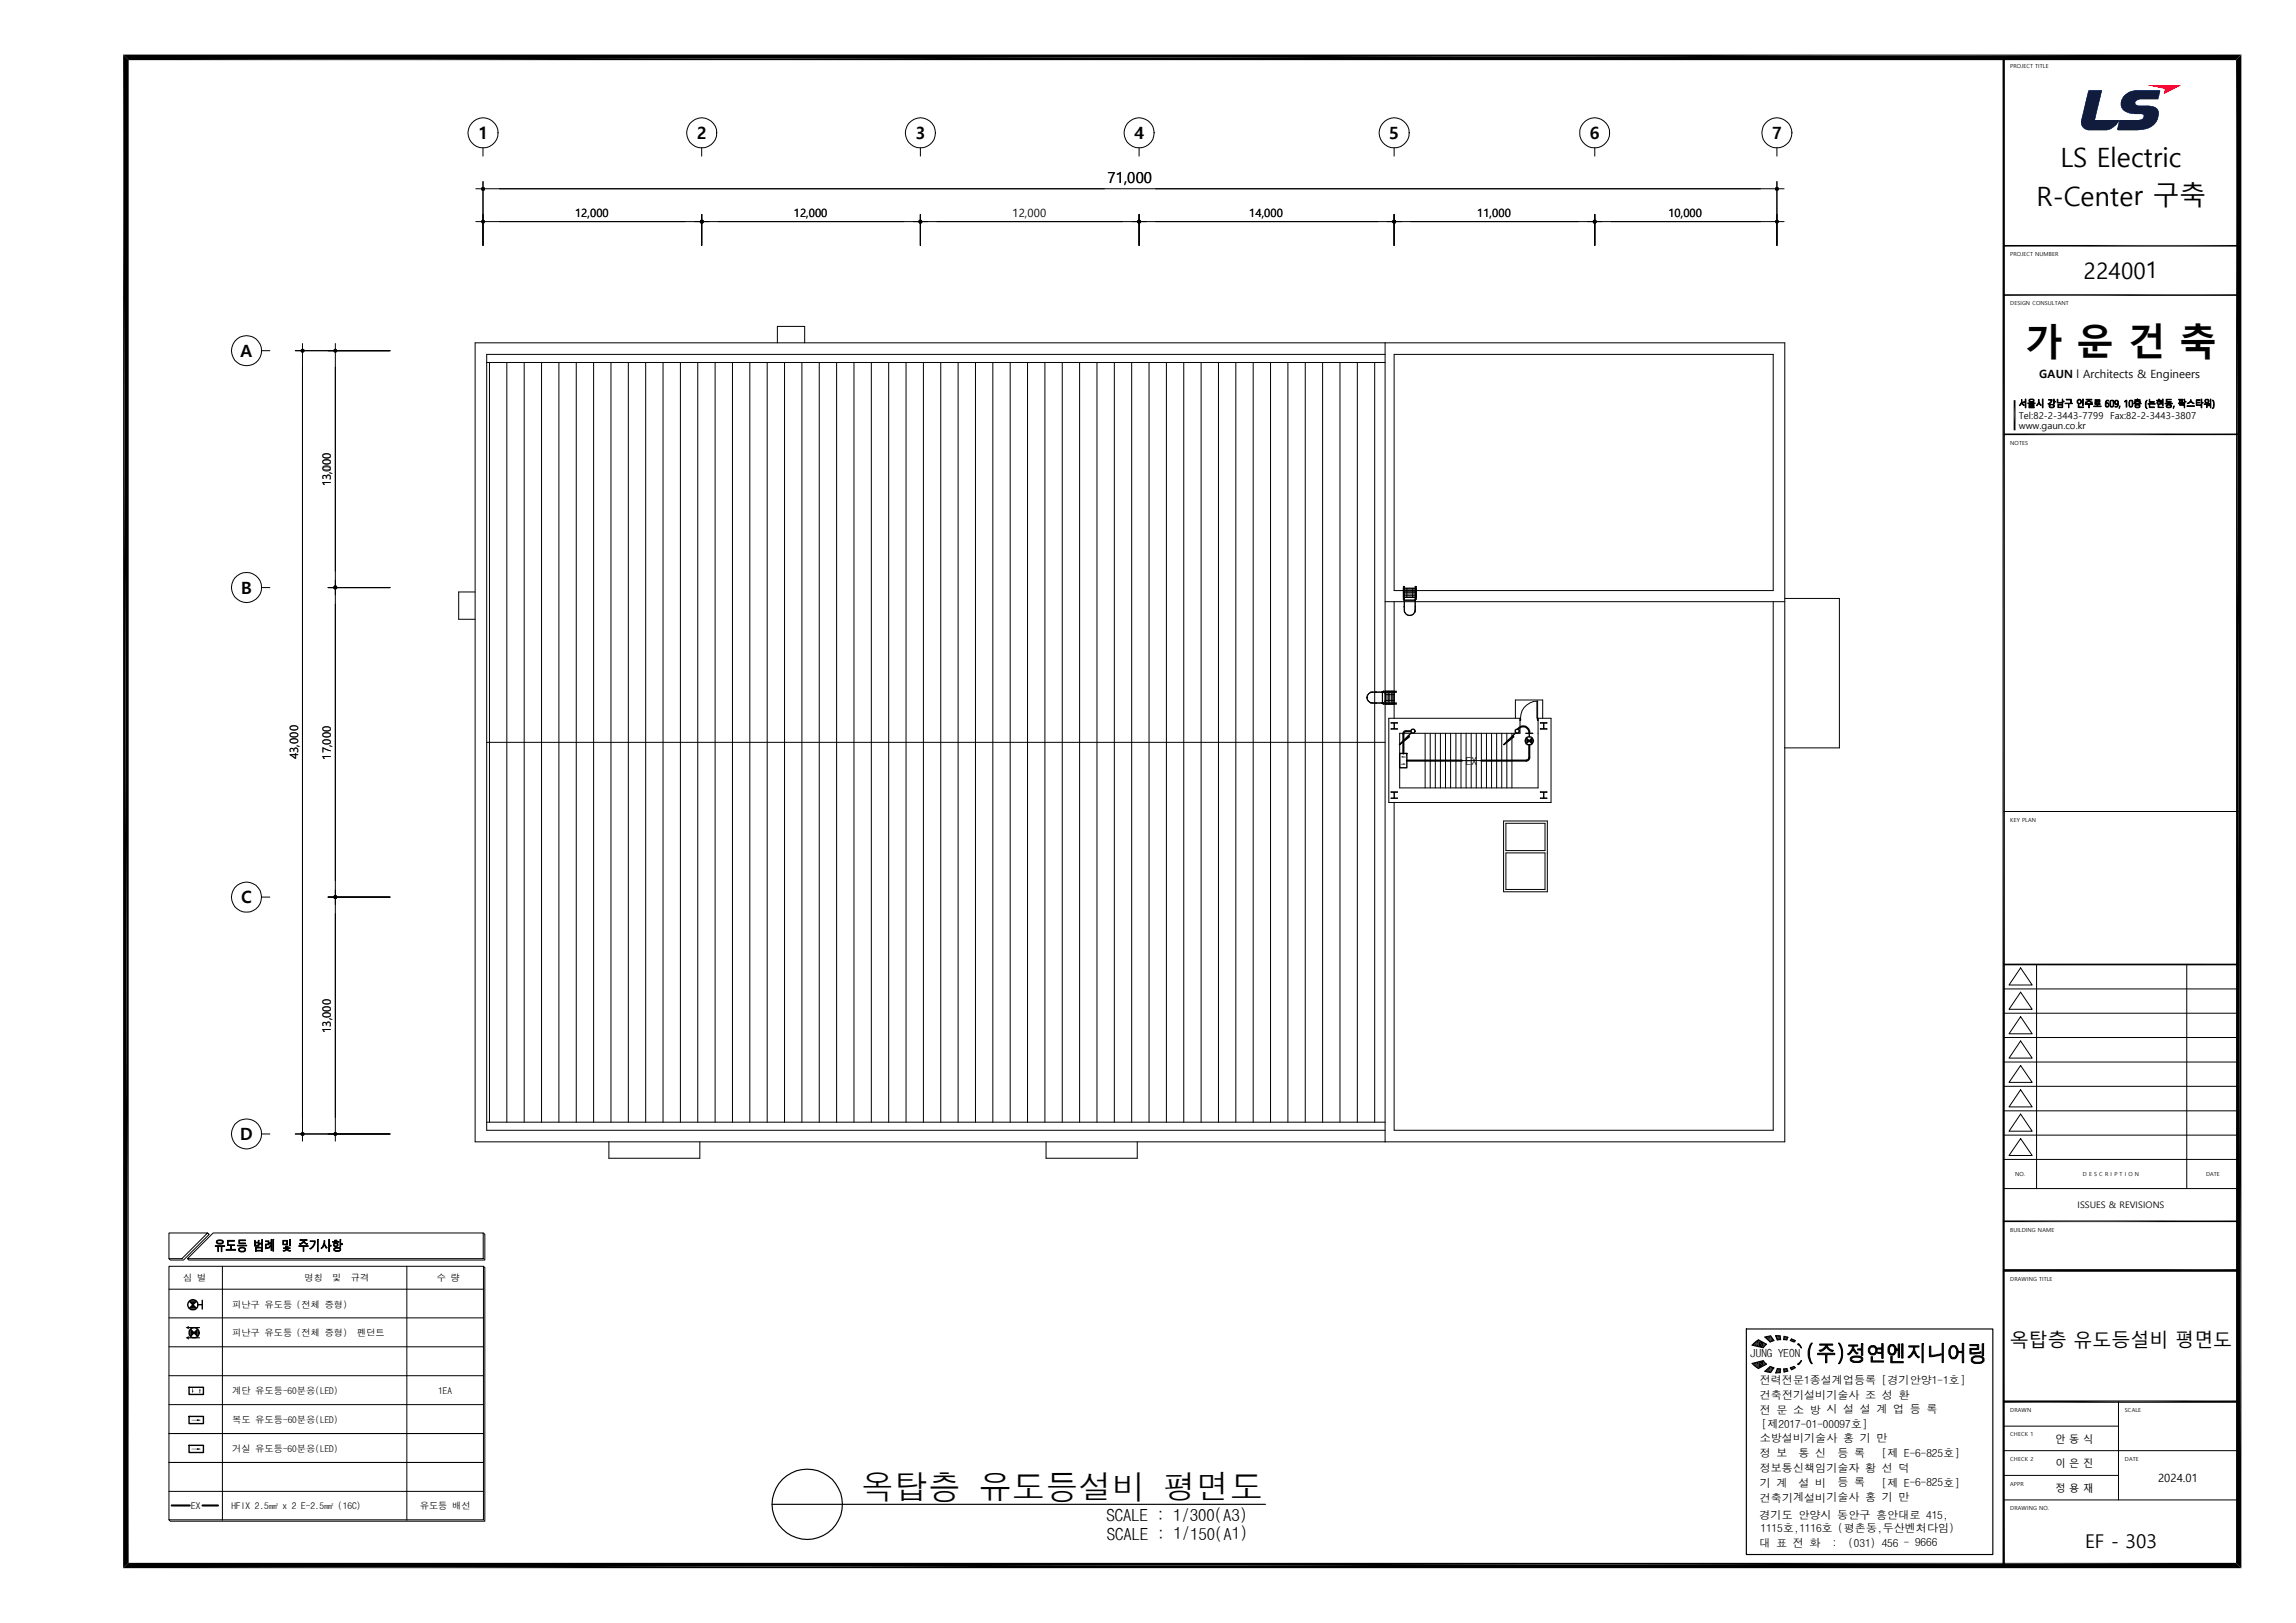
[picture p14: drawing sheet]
<svg xmlns="http://www.w3.org/2000/svg" width="420mm" height="297mm" viewBox="0 0 420 297" stroke-linecap="round" stroke-linejoin="round" font-family="sans-serif">
<defs><g id="words">
<text font-size="6.9" x="370.4" y="65.2">가 운 건 축</text>
<text font-size="6.1" x="157.5" y="274.4">옥탑층 유도등설비 평면도</text>
<g font-size="4.9">
<text x="376.9" y="30.6">LS Electric</text>
<text x="372.5" y="37.6">R-Center 구축</text>
</g>
<text font-size="4.1" x="381.1" y="51">224001</text>
<g font-size="3.5">
<text x="367.7" y="246.6">옥탑층 유도등설비 평면도</text>
<text x="381.4" y="283.3">EF - 303</text>
</g>
<g font-size="3.1">
<text x="87.5" y="25.4">1</text>
<text x="127.5" y="25.4">2</text>
<text x="167.5" y="25.4">3</text>
<text x="207.5" y="25.4">4</text>
<text x="254.1" y="25.4">5</text>
<text x="290.8" y="25.4">6</text>
<text x="324.1" y="25.4">7</text>
<text x="44" y="65.3">A</text>
<text x="44.1" y="108.6">B</text>
<text x="44.1" y="165.3">C</text>
<text x="43.9" y="208.6">D</text>
</g>
<g font-size="3">
<text x="202.4" y="278.4">SCALE : 1/300(A3)</text>
<text x="202.5" y="281.8">SCALE : 1/150(A1)</text>
</g>
<text font-size="2.8" x="202.6" y="33.5">71,000</text>
<g font-size="2.1">
<text x="105.2" y="39.7">12,000</text>
<text x="145.2" y="39.7">12,000</text>
<text x="185.2" y="39.7">12,000</text>
<text x="228.5" y="39.7">14,000</text>
<text x="270.2" y="39.7">11,000</text>
<text x="305.2" y="39.7">10,000</text>
<text x="373" y="69.3">GAUN l Architects &amp; Engineers</text>
<text x="60.5" y="89" transform="rotate(-90 60.5 89)">13,000</text>
<text x="54.6" y="138.9" transform="rotate(-90 54.6 138.9)">43,000</text>
<text x="60.5" y="139" transform="rotate(-90 60.5 139)">17,000</text>
<text x="60.5" y="189" transform="rotate(-90 60.5 189)">13,000</text>
<text x="394.8" y="271.2">2024.01</text>
</g>
<g font-size="2">
<text x="268.1" y="140">EX</text>
<text x="320.2" y="248.3">JUNG YEON</text>
<text x="321.9" y="253.3">전력전문1종설계업등록 [경기안양1-1호]</text>
<text x="321.9" y="256">건축전기설비기술사 조 성 환</text>
<text x="321.9" y="263.9">소방설비기술사 홍 기 만</text>
<text x="321.9" y="258.7">전 문 소 방 시 설 설 계 업 등 록</text>
<text x="322.3" y="261.4">[제2017-01-00097호]</text>
<text x="321.9" y="269.4">정보통신책임기술자 황 선 덕</text>
<text x="321.9" y="266.7">정 보</text>
<text x="329" y="266.7">통 신</text>
<text x="336.1" y="266.6">등 록</text>
<text x="344.3" y="266.6">[제 E-6-825호]</text>
<text x="321.9" y="272.1">기 계</text>
<text x="321.9" y="274.8">건축기계설비기술사 홍 기 만</text>
<text x="329" y="272.1">설 비</text>
<text x="336.1" y="272">등 록</text>
<text x="344.3" y="272">[제 E-6-825호]</text>
<text x="321.9" y="278">경기도 안양시 동안구 흥안대로 415,</text>
<text x="322" y="280.4">1115호,1116호 (평촌동,두산벤처다임)</text>
<text x="321.9" y="283">대 표 전 화</text>
<text x="335.1" y="283">:</text>
<text x="338.1" y="283">(031) 456 - 9666</text>
</g>
<g font-size="1.9">
<text x="376" y="264">안 동 식</text>
<text x="376" y="268.5">이 은 진</text>
<text x="376" y="273">정 용 재</text>
</g>
<g font-size="1.7">
<text x="369.3" y="76.7">Tel:82-2-3443-7799 Fax:82-2-3443-3807</text>
<text x="369.3" y="78.5">www.gaun.co.kr</text>
<text x="380" y="221.1">ISSUES &amp; REVISIONS</text>
<text x="33.5" y="234.4">심 벌</text>
<text x="42.5" y="239.4">피난구 유도등 (전체 중형)</text>
<text x="55.7" y="234.4">명칭</text>
<text x="60.8" y="234.4">및</text>
<text x="64.2" y="234.4">규격</text>
<text x="79.9" y="234.4">수 량</text>
<text x="42.5" y="244.5">피난구 유도등 (전체 중형)</text>
<text x="65.3" y="244.4">펜던트</text>
<text x="42.5" y="255.1">계단 유도등-60분용(LED)</text>
<text x="80.1" y="255">1EA</text>
<text x="42.5" y="260.4">복도 유도등-60분용(LED)</text>
<text x="42.5" y="265.7">거실 유도등-60분용(LED)</text>
<text x="35" y="276.2">EX</text>
<text x="42.4" y="276.1">HFIX 2.5㎟ x 2 E-2.5㎟ (16C)</text>
<text x="76.8" y="276.1">유도등 배선</text>
</g>
<g font-size="1">
<text x="367.7" y="12.4">PROJECT TITLE</text>
<text x="367.7" y="46.9">PROJECT NUMBER</text>
<text x="367.7" y="55.9">DESIGN CONSULTANT</text>
<text x="367.7" y="81.4">NOTES</text>
<text x="367.7" y="150.4">KEY PLAN</text>
<text x="368.6" y="215.2">NO.</text>
<text x="381" y="215.2">D E S C R I P T I O N</text>
<text x="403.5" y="215.2">DATE</text>
<text x="367.7" y="225.4">BUILDING NAME</text>
<text x="367.7" y="234.4">DRAWING TITLE</text>
<text x="367.7" y="262.9">CHECK 1</text>
<text x="367.7" y="258.4">DRAWN</text>
<text x="388.7" y="258.4">SCALE</text>
<text x="367.7" y="267.4">CHECK 2</text>
<text x="388.7" y="267.4">DATE</text>
<text x="367.7" y="271.9">APPR</text>
<text x="367.7" y="276.4">DRAWING NO.</text>
</g>
</g></defs>
<path d="M22.5 10h387.5l-386.5 1zM23.5 11l386.5-1-1 1zM410 10v277l-1-276zM409 11l1 276-1-1zM22.5 10l1 276-1 1zM22.5 10l1 1v275zM22.5 287l386.5-1 1 1zM22.5 287l1-1h385.5z" fill="#000"/>
<g fill="none" stroke="#000" stroke-width=".18">
<path d="M366.5 148.5h43M366.5 176.5h43M369.6 177.1l2.1 3.2h-4.2zM372.5 176.5v41M400 176.5v41M366.5 189.9h43M366.5 194.4h43M366.5 198.8h43M366.5 185.4h43M366.5 181h43M369.6 195l2.1 3.1h-4.2zM369.6 199.4l2.1 3.2h-4.2z"/>
<path d="M369.6 190.5l2.1 3.1h-4.2zM369.6 186.1l2.1 3.1h-4.2zM369.6 181.6l2.1 3.1h-4.2zM366.5 203.3h43M366.5 207.7h43M366.5 217.5h43M366.5 212.2h43M369.6 203.9l2.1 3.1h-4.2zM369.6 208.4l2.1 3.1h-4.2zM366.5 232.5h43M387.5 256.5v18M366.5 261h21"/>
<path d="M366.5 270h21M366.5 265.5h43M366.5 274.5h43"/>
</g>
<path d="M368.5 73.2v5.5M366.5 232.5h43" fill="none" stroke="#000" stroke-width=".34"/>
<path d="M366.5 10.5v276M366.5 232.5h43M366.5 256.5h43" fill="none" stroke="#000" stroke-width=".42"/>
<path d="M366.5 45h43M366.5 54h43M366.5 79.5h43M366.5 176.5h43M366.5 223.5h43" fill="none" stroke="#000" stroke-width=".3"/>
<g fill="#000" stroke="#000" stroke-width=".18">
<path d="M378 73.1h.9v.7l.2 .1h-.6v.7l-.1-.7-.7-.1h1.1v-.6h-.8zM383.2 73.2h.9v.4h-.8v.3h.9v.1h-.5v.3h.6v.1h-1.3v-.1h.6v-.3h-.4v-.5h.8v-.2h-.8zM387.7 74.3l-.1 .4zM388.7 73.4l.3-.2v1.3h-.1v-1.1l-.2 .2zM392.7 73.2l-.1 .5 .1 1.1a1.27 1.27 0 0 1 0-1.6zM397.6 74.3l-.1 .4zM404.7 73.2a1.04 1.04 0 0 1 .1 1.6h-.1a1.27 1.27 0 0 0 0-1.6z"/>
<path d="M370.5 73h.1v1.6h-.1v-.9h-.4v-.2h.4zM369.8 73.1l.2 .8 .3 .2-.2 .1-.3-.5-.4 .6v-.1l.4-.7z"/>
<path d="M370.9 73.7h1.4l-.6 .1v.2h.4v.4h-.8v.1h.8v.1h-1v-.3h.9v-.2h-.9v-.1h.5v-.2zM371.2 73.2l.1-.1a.51 .51 0 0 1 .8 .2 .52 .52 0 0 1-.5 .3 .52 .52 0 0 1-.5-.4zM371.3 73.2a.38 .38 0 0 0 .3 .3 .38 .38 0 0 0 .4-.3l-.3-.1z"/>
<path d="M372.9 73.1h.1v.4l.3 .7-.3-.5-.3 .5h-.2l.4-.5zM373.6 73h.1v1.6h-.1z"/>
<path d="M374.9 74.1a.48 .48 0 0 1 .6-.2 .48 .48 0 0 1 .3 .5 .49 .49 0 0 1-.6 .3 .49 .49 0 0 1-.3-.6zM375 74.2a.28 .28 0 0 0 .1 .3 .28 .28 0 0 0 .3 0h.1a.29 .29 0 0 0 .1-.4 .29 .29 0 0 0-.5 0zM374.7 73.1h.7v.2l-.7 .7-.1-.1 .4-.3 .2-.4h-.5zM375.7 73l.1 .4h.2v.2h-.2v.4z"/>
<path d="M376.4 74h.9v.6h-.9zM376.6 74.1v.4h.6v-.4zM376.3 73.1h.1v.6h.7h-.8zM377.2 73l.1 .4h.3v.1h-.3v.4z"/>
<path d="M380 73.3a.4 .4 0 0 1 .4-.2 .4 .4 0 0 1 .3 .3h.3v-.4h.1v1.2h-.1v-.6h-.3a.42 .42 0 0 1-.5 .3 .42 .42 0 0 1-.2-.6zM380.1 73.5a.29 .29 0 0 0 .5 0 .29 .29 0 0 0-.5 0zM380.2 74h.1v.5h.8v.1h-.9z"/>
<path d="M381.6 73.1h1.1v.1h-.5v.2l.5 .2v.1l-.4-.2a.37 .37 0 0 0-.6 .2l-.2-.1 .2-.1 .4-.3h-.5zM381.4 73.9h1.4v.1h-.6v.6h-.1v-.6h-.7z"/>
<path d="M385.3 73.3l.4-.1v.2a.35 .35 0 0 0-.4 0 .35 .35 0 0 0-.1 .5 .37 .37 0 0 1 .6 0 .37 .37 0 0 1-.1 .6 .39 .39 0 0 1-.5-.1 .39 .39 0 0 1-.1-.4zM385.3 73.9a.27 .27 0 0 0 0 .4 .27 .27 0 0 0 .4 0 .27 .27 0 0 0-.1-.4z"/>
<path d="M386.1 73.3l.4-.1 .2 .7a.39 .39 0 0 1-.1 .5 .39 .39 0 0 1-.6-.1v-.8zM386.1 73.3v1.1h.4v-.9v-.2z"/>
<path d="M386.9 73.3a.4 .4 0 0 1 .5 0 .4 .4 0 0 1 .1 .5 .49 .49 0 0 1 0 .6 .49 .49 0 0 1-.6 .1v-.2a.36 .36 0 0 0 .4 0 .36 .36 0 0 0 .1-.4 .38 .38 0 0 1-.6 0 .38 .38 0 0 1 .1-.6zM386.9 73.6a.3 .3 0 0 0 .6 0 .3 .3 0 0 0-.6 0z"/>
<path d="M389.6 73.3l.4-.1 .1 .7a.41 .41 0 0 1-.3 .6 .41 .41 0 0 1-.4-.6zM389.6 73.3v.9v.2h.3l.1-.9-.1-.2z"/>
<path d="M390.5 74.2l.2-.2a.47 .47 0 0 1 .8 .4 .5 .5 0 0 1-.6 .3 .5 .5 0 0 1-.4-.5zM390.7 74.2a.34 .34 0 0 0 .3 .3 .34 .34 0 0 0 .3-.3zM390.5 73.2h.4v-.2l.1 .2h.5v.1h-.4l.5 .2-.1 .2-.5-.3-.6 .3v-.2l.5-.2h-.4zM390.3 73.8h1.4v.1h-1.4z"/>
<path d="M393.1 73.1l.1 .4h.9v.1h-.4v.3l.6 .1h-1.4l.6-.1v-.3h-.4zM393.1 74.1l.1 .4h.9v.1h-1z"/>
<path d="M394.6 73.7a.34 .34 0 0 1 .6 0 .34 .34 0 0 1-.6 0zM394.7 73.8a.25 .25 0 0 0 .5 0 .25 .25 0 0 0-.5 0zM395.6 73h.1v1.3h-.1v-.3h-.2v-.2h.2v-.2h-.2v-.1h.2zM394.8 74.2h.1v.3l.8 .1h-.9zM394.5 73.2h.3v-.2h.2v.2h.4v.2h-.9z"/>
<path d="M396.3 74.2l.1-.1a.48 .48 0 0 1 .5-.1 .48 .48 0 0 1 .3 .4 .54 .54 0 0 1-.5 .3 .54 .54 0 0 1-.5-.4zM396.4 74.2a.36 .36 0 0 0 .3 .3 .36 .36 0 0 0 .4-.2l-.3-.2zM396.2 73.1h1l-.8 .1v.3h.8l-.4 .1v.2h.6v.1h-1.4v-.1h.7v-.2h-.5z"/>
<path d="M398.7 73.3l.1 .4h.3v-.4h.1v.4h.2v.1l-.9 .1v-.2h.2zM398.7 74h.9v.6l-.1-.4h-.8zM399.5 73l.1 .4h.3v.2h-.3v.4zM398.5 73.1h.8v.1h-.8z"/>
<path d="M400.7 73.2h.1l.1 .2 .2 .3 .3 .1-.1 .1-.6-.5-.3 .4h-.3l.5-.4zM400.1 74.3h1.3v.1h-1.3z"/>
<path d="M401.7 73.2h.7v.1h-.6v.3h.6v.1h-.6v.4l.7 .1h-.8zM402.6 73h.2v.7h.2h-.2v.9h-.2z"/>
<path d="M403.3 73.4a.4 .4 0 0 1 .8 0 .4 .4 0 0 1-.8 0zM403.4 73.4a.26 .26 0 0 0 .5 0 .26 .26 0 0 0-.5 0zM404.3 73l.1 1.6-.1-.3h-.4v-.2h.4zM403.2 73.9h1v.1h-.5l-.1 .6v-.6z"/>
</g>
<path d="M382.1 16.5h2.4l-1.3 5.5h8a.7 .7 0 0 0 .7-.3 .7 .7 0 0 0 .1-.7l-.2-.1a4 4 0 0 1-3.6-1 2.43 2.43 0 0 1 2.1-3.3l4.6-.1a.28 .28 0 0 1 .3 .2 .28 .28 0 0 1-.1 .3l-.3 1.2h-3.1a.97 .97 0 0 0-1.1 .6l.1 .3 .4 .2h1.6a2.1 2.1 0 0 1 2.1 .9 3 3 0 0 1-3 3.5l-4.4 .1-.1-.3 .3-1.4a3.3 3.3 0 0 1-2.3 1.7h-3.1a1.44 1.44 0 0 1-1.5-1.9z" fill="#037"/>
<path d="M392.9 15.6h6l-3.1 1.6 .2-.6-.1-.3z" fill="#e5003e"/>
<path d="M382 16.6l2.1-.1a.22 .22 0 0 1 .3 0 .22 .22 0 0 1 0 .3l-1.2 5.2 8.2-.1a.6 .6 0 0 0 .6-.2 .6 .6 0 0 0 0-.7l-2.4-.3-1.2-.5-.5-.9v-.6l.3-.8 .7-.8 1.4-.5 4.4-.1a.35 .35 0 0 1 .4 .2 .35 .35 0 0 1 0 .4l-.3 .8a.4 .4 0 0 1-.6 .3h-2.7l-.6 .1a.52 .52 0 0 0-.3 .7 .52 .52 0 0 0 .6 .3l2.4 .1 .8 .3 .3 .3 .2 .5-.1 .8-.2 .7-.3 .6-.8 .6-1.2 .5-1.1 .1h-3.4a.35 .35 0 0 1-.5-.1 .35 .35 0 0 1 .1-.5l.2-1.1-.4 .7-.6 .5-1.2 .5h-3.4l-.7-.2-.4-.4-.2-.4v-.9z" fill="#0a1e5a"/>
<path d="M392.9 15.6h6l-3.1 1.6 .1-.5a.31 .31 0 0 0 .1-.4 .31 .31 0 0 0-.4-.1z" fill="#fa002d"/>
<g fill="none" stroke="#000" stroke-width=".18">
<path d="M87 34.5h239.3M88.3 27.1v1.5M88.3 33.2v11.7M128.4 27.1v1.5M128.4 39.2v5.7M168.4 27.1v1.5M168.4 39.2v5.7M208.4 27.1v1.5M208.4 39.2v5.7M255 27.1v1.5M255 39.2v5.7M291.7 27.1v1.5"/>
<path d="M291.7 39.2v5.7M325 27.1v1.5M325 33.2v11.7M87 40.6h239.3M47.8 64.2h1.6M54 64.2h17.3M55.3 62.9v145.9M61.3 62.9v145.9M86.9 62.7h239.6v146.3h-239.6zM89 66.3h164.4M89.5 66.3v139.1M92.7 66.3v139.1"/>
<path d="M95.9 66.3v139.1M99.1 66.3v139.1M102.2 66.3v139.1M105.4 66.3v139.1M108.6 66.3v139.1M111.8 66.3v139.1M114.9 66.3v139.1M118.1 66.3v139.1M121.3 66.3v139.1M124.5 66.3v139.1M127.6 66.3v139.1M130.8 66.3v139.1"/>
<path d="M134 66.3v139.1M137.2 66.3v139.1M140.3 66.3v139.1M142.2 62.7v-3h5v3M143.5 66.3v139.1M146.7 66.3v139.1M149.9 66.3v139.1M153 66.3v139.1M156.2 66.3v139.1M159.4 66.3v139.1M162.6 66.3v139.1M165.7 66.3v139.1"/>
<path d="M168.9 66.3v139.1M172.1 66.3v139.1M175.3 66.3v139.1M178.4 66.3v139.1M181.6 66.3v139.1M184.8 66.3v139.1M188 66.3v139.1M191.1 66.3v139.1M194.3 66.3v139.1M197.5 66.3v139.1M200.7 66.3v139.1M203.8 66.3v139.1"/>
<path d="M207 66.3v139.1M210.2 66.3v139.1M213.4 66.3v139.1M216.5 66.3v139.1M219.7 66.3v139.1M222.9 66.3v139.1M226.1 66.3v139.1M229.2 66.3v139.1M232.4 66.3v139.1M235.6 66.3v139.1M238.8 66.3v139.1M241.9 66.3v139.1"/>
<path d="M245.1 66.3v139.1M248.3 66.3v139.1M251.5 66.3v139.1M253.4 62.7v146.3M253.4 64.9h-164.4v141.9h164.4M255 64.9h69.4v43.2h-69.4zM47.8 107.5h1.6M60 107.5h11.3M86.9 108.3h-3v5h3M253.4 110.1h73.1M255 110.1v21.3M256.7 109.6h.2v.4l-.1-.3z"/>
<path d="M256.7 107.7h2.4v1.6h-2.4zM256.7 109.3h2.4M256.7 109h2.4M256.7 108.7h2.4M256.7 108.5h2.4M256.7 108.2h2.4M256.7 107.9h2.4M256.7 107.7h2.4M256.9 109.6h-.2v-2.3h.2v4.3M256.9 111.8v.2M256.9 109.9h2M256.9 109.8h2"/>
<path d="M256.9 111v.1M256.9 109.3h.2M256.9 111.6a1 1 0 0 0 1 1 1 1 0 0 0 1-1M256.9 112h.1M257.3 107.7v1.6M257.8 112.6h.1M258.4 107.7v1.6M258.5 109.3h.2M258.8 112h.1M258.9 109.6h.1l-.1 .1v.3zM258.9 109.6h.2v-2.3h-.2v4.3M258.9 111.8l-.1 .2"/>
<path d="M258.9 111v.1M258.9 107.3v2.3M324.4 110.1v96.7h-69.4v-59.9M326.5 109.5h10v27.4h-10.1M89 135.8h164.4M250.1 127.6v.1M250.7 128.6h.1M250.8 126.6l-.1 .1M251.6 128.7h.2M251.6 126.7h.2M252.7 126.6h.3v-.1v.2zM252.7 128.7h.3v.1v-.1z"/>
<path d="M252.9 126.7v2M253 126.6v.1M253 128.6v.1M253 126.7v-.2h2.4v.2h-4.4a1 1 0 0 0-.9 1 1 1 0 0 0 .9 1h4.4v.2h-2.4v-.2M253 128.7h2.4M253.4 126.5h1.6v2.4h-1.6zM253.4 128.2h1.6M253.4 127.1h1.6M253.4 126.5v2.4M253.7 126.5v2.4M254 126.5v2.4M254 131.4h24v2.8h-22v10h25.3v-12.8h2.4v15.5h-29.7z"/>
<path d="M254.2 126.5v2.4M254.5 132.2h1.1l-.5 .1v1l.5 .1h-1.1l.5-.1v-.9zM254.5 126.5v2.4M254.8 126.5v2.4M260.7 134.2v10M260.7 139.2h15.9M261.6 134.2v10M262.6 134.2v10M263.5 134.2v10M264.4 134.2v10M265.3 134.2v10M266.3 134.2v10"/>
<path d="M267.3 134.2v10M268.2 134.2v10M269.1 134.2v10M270 134.2v10M271 134.2v10M271.9 134.2v10M272.8 134.2v10M273.8 134.2v10M274.7 134.2v10M275.6 134.2v10M276.6 134.2v10M277.2 131.4v-3.3h5v3.3"/>
<path d="M278 131.4l.2 .1v.3h-.2zM281.1 128.3h.2v3.1h-.2zM281.3 128.3a3.1 3.1 0 0 0-3.2 3.1M281.3 131.4v.4h-.1zM281.8 133.3l1.2 .1zM281.8 132.2l1.2 .1zM282.4 132.4v.9M254.5 144.9h1.1l-.5 .1v1l.5 .1h-1.1l.5-.1v-1zM275 150.2h8v13h-8zM275.5 150.7h7.1v5h-7.1zM275.5 156.1h7.1v6.7h-7.1zM281.8 146h.6l.6 .1z"/>
<path d="M281.8 144.9l1.2 .1-.6 .1zM282.4 145.1v.9M47.8 164.2h1.6M60 164.2h11.3M47.8 207.5h1.6M54 207.5h17.3M89 205.4h164.4M111.4 209v3h16.6v-3M191.3 209v3h16.7v-3M30.9 231.7h57.5v46.4h-57.5zM30.9 225.6h7.1l-4.7 4.7h-2.4zM30.9 235.9h57.5"/>
<path d="M38 225.6l.3 .3-4.7 4.7h-2.4l-.3-.3M39 225.6h49.4v4.7h-54.1zM40.7 231.7v46.5M74.4 231.7v46.5M88.4 225.6l.3 .3v4.7h-54.2l-.2-.3M88.4 231.7l.3 .3v46.4h-57.5l-.3-.3M30.9 241.2h57.5M30.9 251.8h57.5M30.9 246.5h57.5M30.9 257h57.5M323.1 244.6v.3M324.8 244.4l.3 .8"/>
<path d="M30.9 272.9h57.5M30.9 262.3h57.5M30.9 267.6h57.5"/>
<circle cx="88.4" cy="24.3" r="2.74"/>
<circle cx="128.4" cy="24.3" r="2.74"/>
<circle cx="168.4" cy="24.3" r="2.74"/>
<circle cx="208.4" cy="24.3" r="2.74"/>
<circle cx="255" cy="24.3" r="2.74"/>
<circle cx="291.7" cy="24.3" r="2.74"/>
<circle cx="325" cy="24.3" r="2.75"/>
<circle cx="45.1" cy="64.2" r="2.75"/>
<circle cx="45.1" cy="107.5" r="2.74"/>
<circle cx="45.1" cy="164.2" r="2.74"/>
<circle cx="45.1" cy="207.5" r="2.75"/>
</g>
<g fill="#000">
<path d="M88 34.5h.3l-.2 .3zM88.1 34.3l.2 .2h-.3zM88.3 34.5v.4l-.2-.1zM88.1 34.3l.2-.1v.3zM88.3 34.5l.3 .3-.3 .1zM88.3 34.2l.3 .1-.3 .2zM88.3 34.5h.4l-.1 .3zM88.3 34.5l.3-.2 .1 .2zM324.7 34.5h.3l-.2 .3zM325 34.5v.4l-.2-.1zM324.8 34.3l.2 .2h-.3zM325 34.5l.3 .3-.3 .1z"/>
<path d="M324.8 34.3l.2-.1v.3zM325 34.5h.4l-.1 .3zM325 34.2l.3 .1-.3 .2zM325.3 34.3l.1 .2h-.4zM88 40.6h.3l-.2 .2zM88.1 40.3l.2 .3h-.3zM88.3 40.6v.3l-.2-.1zM88.1 40.3l.2-.1v.4zM88.3 40.6l.3 .2-.3 .1zM88.3 40.2l.3 .1-.3 .3zM88.3 40.6h.4l-.1 .2zM88.3 40.6l.3-.3 .1 .3z"/>
<path d="M128 40.6h.4l-.3 .2zM128.4 40.6v.3l-.3-.1zM128.1 40.3l.3 .3h-.4zM128.4 40.6l.3 .2-.3 .1zM128.1 40.3l.3-.1v.4zM128.4 40.6h.3v.2zM128.4 40.2l.3 .1-.3 .3zM128.4 40.6l.3-.3v.3zM168 40.6h.4l-.3 .2zM168.4 40.6v.3l-.3-.1zM168.1 40.3l.3 .3h-.4zM168.4 40.6l.2 .2-.2 .1z"/>
<path d="M168.1 40.3l.3-.1v.4zM168.4 40.6h.3l-.1 .2zM168.4 40.2l.2 .1-.2 .3zM168.4 40.6l.2-.3 .1 .3zM208 40.6h.4l-.3 .2zM208.4 40.6v.3l-.3-.1zM208.1 40.3l.3 .3h-.4zM208.4 40.6l.2 .2-.2 .1zM208.1 40.3l.3-.1v.4zM208.4 40.6h.3l-.1 .2zM208.4 40.2l.2 .1-.2 .3zM208.4 40.6l.2-.3 .1 .3z"/>
<path d="M254.7 40.6h.3l-.2 .2zM255 40.6v.3l-.2-.1zM254.8 40.3l.2 .3h-.3zM255 40.6l.3 .2-.3 .1zM254.8 40.3l.2-.1v.4zM255 40.6h.4l-.1 .2zM255 40.2l.3 .1-.3 .3zM255 40.6l.3-.3 .1 .3zM291.3 40.6h.4l-.3 .2zM291.4 40.8l.3-.2v.3zM291.4 40.3l.3 .3h-.4zM291.7 40.6l.3 .2-.3 .1z"/>
<path d="M291.4 40.3l.3-.1v.4zM291.7 40.6h.4l-.1 .2zM291.7 40.2l.3 .1-.3 .3zM291.7 40.6l.3-.3 .1 .3zM324.7 40.6h.3l-.2 .2zM325 40.6v.3l-.2-.1zM324.8 40.3l.2 .3h-.3zM325 40.6l.3 .2-.3 .1zM324.8 40.3l.2-.1v.4zM325 40.6h.4l-.1 .2zM325 40.2l.3 .1-.3 .3zM325 40.6l.3-.3 .1 .3z"/>
<path d="M54.9 64.2h.4l-.2 .2zM55.1 63.9l.2 .3h-.4zM55.3 64.2v.4l-.2-.2zM55.3 64.2l.3 .2-.3 .2zM55.1 63.9l.2-.1v.4zM55.3 64.2h.4l-.1 .2zM55.3 63.8l.3 .1-.3 .3zM55.3 64.2l.3-.3 .1 .3zM61 64.2h.3l-.2 .2zM61.1 63.9l.2 .3h-.3zM61.3 64.2v.4l-.2-.2zM61.3 64.2l.3 .2-.3 .2z"/>
<path d="M61.1 63.9l.2-.1v.4zM61.3 64.2h.4l-.1 .2zM61.3 63.8l.3 .1-.3 .3zM61.6 63.9l.1 .3h-.4zM61 107.5h.3l-.2 .3zM61.1 107.2l.2 .3h-.3zM61.1 107.8l.2-.3v.4zM61.3 107.5l.3 .3-.3 .1zM61.1 107.2l.2-.1v.4zM61.3 107.5h.4l-.1 .3zM61.3 107.1l.3 .1-.3 .3zM61.6 107.2l.1 .3h-.4z"/>
<path d="M256.2 138.5l.5-.2v.4zM256.2 139.9l.5-.1v.1zM256.2 139.8h.5l-.5 .1zM256.7 138.5h.4l-.4 .1zM256.7 138.6l.4-.1v.1zM256.7 139.7l.4 .1-.4 .2zM279.1 135.3v.5zM279.2 135l-.1 .8zM279.2 135v1.1l-.1-.3zM279.2 135l.5 .6-.5 .5zM280.2 135v1.1l-.5-.5zM280.2 135l.2 .3-.2 .8z"/>
<path d="M280.4 135.3v.5l-.2 .3zM280.4 135.3v.5zM61 164.2h.3l-.2 .2zM61.1 163.9l.2 .3h-.3zM61.3 164.2v.3l-.2-.1zM61.3 164.2l.3 .2-.3 .1zM61.1 163.9l.2-.1v.4zM61.3 164.2h.4l-.1 .2zM61.3 163.8l.3 .1-.3 .3zM61.6 163.9l.1 .3h-.4zM54.9 207.5h.4l-.2 .3zM55.1 207.3l.2 .2h-.4z"/>
<path d="M55.3 207.5v.4l-.2-.1zM55.1 207.3l.2-.2v.4zM55.3 207.5l.3 .3-.3 .1zM55.3 207.5h.4l-.1 .3zM55.3 207.1l.3 .2-.3 .2zM55.3 207.5l.3-.2 .1 .2zM61 207.5h.3l-.2 .3zM61.1 207.3l.2 .2h-.3zM61.3 207.5v.4l-.2-.1zM61.1 207.3l.2-.2v.4zM61.3 207.5l.3 .3-.3 .1zM61.3 207.5h.4l-.1 .3z"/>
<path d="M61.3 207.1l.3 .2-.3 .2zM61.6 207.3l.1 .2h-.4zM34.9 239.6h.7zM34.9 239.6l1-.2-.3 .2zM34.6 238.1l.3-.2h.7zM34.9 237.9h.7zM34.6 239.4h1.3l-1 .2zM35.3 238.8l.6 .6h-1.3zM34.6 238.1h1.3l-.6 .7zM34.6 238.1l1-.2 .3 .2zM34 244.8l.5-.3v.7zM34 243l.5-.3v.5z"/>
<path d="M34.6 243.5v.8zM34.6 243.5l.2 1.1-.2-.3zM34.8 243.2v1.4l-.2-1.1zM34.8 243.2l.7 .7-.7 .7zM35.1 259.8h1.4zM35.1 259.9l1.4-.1zM35.1 254.5h.3l-.1 .4zM35.2 254.1l.1 .4h-.1zM35.2 254.1h.1v.4zM35.5 243.9l.7-.7v1.4zM36.2 243.2l.2 1.1-.2 .3zM36.2 243.2l.2 .3v.8z"/>
<path d="M36.4 243.5v.8zM36.5 254.5h.1v.4zM36.5 254.5l.1 .4h-.1zM36.6 254.1l.1 .4h-.3zM36 259.7l.8 .2-.8 .2zM320.8 245.9v.3h-.3zM320.8 245.9l.2 .4-.2-.1zM320.5 249.5l.3-.1v.4zM320.8 249.4l.2 .6-.2-.2zM320.8 245.9l.2-.2v.6zM321 245.7l.3 .6h-.3zM320.8 249.4h.2v.6z"/>
<path d="M321 249.4l.3 .8-.3-.2zM321 245.7l.3-.3v.9zM321.3 245.4l.3 1-.3-.1zM321 249.4l.3-.1v.9zM321.3 249.3l.3 1.1-.3-.2zM321.3 245.4l.3-.2v1.2zM321.6 245.2l.9 1.4-.9-.2zM321.3 249.3l.3-.1v1.2zM321.6 249.2l.9 .8-.9 .4zM321.6 245.2l.9 .5v.9zM322.5 245.7l.2 .7-.2 .2zM321.6 249.2l.9-.2v1z"/>
<path d="M322.5 249l.2 .9-.2 .1zM322.5 245.7h.2v.7zM322.7 245.7l.1 .6-.1 .1zM322.5 249l.2 .3v.6zM322.7 249.3l.1 .5-.1 .1zM322.7 245.7l.1 .1v.5zM322.8 245.8v.5zM322.7 249.3l.1 .5zM322.8 249.4v.4zM322.8 245.8l.1 .4zM322.9 245.9l.2 .1-.2 .2zM322.9 244.7l.2 .2z"/>
<path d="M322.8 249.4l.1 .4zM322.9 250.9l.2 .1zM322.9 249.5l.2 .1-.2 .2zM322.9 244.7l.2-.1v.3zM323.1 244.6l.1 .4zM322.9 250.9l.2-.2v.3zM323.1 250.7l.1 .3zM323.2 244.6v.4zM323.2 244.6l.4 .7-.4-.3zM323.2 250.7v.3zM323.2 250.7l.4 .4-.4-.1zM323.2 244.6h.4v.7z"/>
<path d="M323.6 244.6l.2 1-.2-.3zM323.2 250.7l.4-.4v.8zM323.6 250.3l.2 .9-.2-.1zM323.6 244.6l.2-.1v1.1zM323.8 244.5v1.1zM323.8 250.1v1.1l-.2-.9zM323.8 250.1l.1 1.1zM323.8 244.5h.1v1zM323.9 244.5l.2 .9-.2 .1zM323.9 250.1l.2 .7-.2 .4zM323.9 244.5l.2 .3v.6zM324.1 244.8l.4 .5-.4 .1z"/>
<path d="M323.9 250.1l.2 .1v.6zM324.1 250.2l.4 .1-.4 .5zM324.8 244.4h.3v.8zM325.1 244.4l.1 .8h-.1zM325.1 250.4v.8h-.3zM325.1 250.4l.1 .8h-.1zM325.1 244.4h.1v.8zM325.2 244.4l.2 .8h-.2zM325.1 250.4l.1 .1v.7zM325.2 250.5l.2 .7h-.2zM325.2 244.4h.2v.8zM325.4 244.4l.2 .8h-.2z"/>
<path d="M325.2 250.5h.2v.7zM325.4 250.5l.2 .7h-.2zM325.4 244.4l.2 .1v.7zM325.6 244.5l.1 .7zM325.4 250.5h.2v.7zM325.6 250.5v.7zM326.3 244.6v.6zM326.3 244.6l.3 .6h-.3zM326.3 250.5v.6zM326.3 250.5l.3 .5-.3 .1zM326.3 244.6h.3v.6zM326.6 244.6l.1 .6h-.1z"/>
<path d="M326.3 250.5h.3v.5zM326.6 250.5l.1 .5h-.1zM326.6 244.6h.1v.6zM326.7 244.6l.2 .6h-.2zM326.6 250.5h.1v.5zM326.7 250.5l.2 .5h-.2zM326.7 244.6l.2 .1v.5zM326.9 244.7h.1l-.1 .5zM326.7 250.5l.2-.1v.6zM326.9 250.4l.1 .5-.1 .1zM327.7 245v.4l-.2-.1zM327.7 245l.1 .4h-.1z"/>
<path d="M327.5 250.3l.2-.1v.5zM327.7 250.2l.1 .4-.1 .1zM327.7 245l.1 .1v.3zM327.8 245.1l.3 .4-.3-.1zM327.7 250.2h.1v.4zM327.8 250.2l.3 .3-.3 .1zM327.8 245.1l.3 .1v.3zM328.1 245.2l.1 .4zM327.8 250.2l.3-.1v.4zM328.1 250.1v.4zM328.2 245.2l.2 .2-.2 .2zM328.1 250.1h.1v.3z"/>
<path d="M328.2 250.1l.2 .2-.2 .1zM328.8 246l.2-.1v.2zM329 245.9l.1 .3zM328.8 249.6l.2-.1v.2zM329 249.5v.2zM329.1 246l.1 .3zM329 249.5h.1v.1zM329.1 249.5h.1l-.1 .1zM329.2 246.1l.1 .3zM329.2 249.3v.2h-.1zM329.2 249.3v.2zM329.3 246.3l.1 .2z"/>
<path d="M329.2 249.3h.1zM329.3 249.3v.1zM329.4 246.4l.1 .2zM329.4 249.1l-.1 .2zM329.4 249.1v.2zM329.5 246.5v.1zM329.5 249l-.1 .1zM329.5 249v.1zM35.1 265.1h1.4zM35.1 265.2l1.4-.1zM36 265l.8 .2-.8 .1z"/>
</g>
<g fill="none" stroke="#000" stroke-width=".21">
<path d="M34.5 244.8h2M34.5 243h2M319.4 243.2h45.1v41.3h-45.1zM320.5 246.2l1.1-1 1.5 .8-.6 .6zM320.5 249.5l2-.5 .6 .6-1.5 .8zM322.8 251l1-.9 .7 .2-.6 .9zM322.8 244.7l1.1-.2 .6 .8-.7 .3zM324.8 244.4l.8 .1 .1 .7h-.6zM325.1 250.4l.6 .1-.1 .7h-.8zM326.3 250.5l.6-.1 .1 .5-.7 .2zM326.3 244.6l.7 .1-.1 .5h-.6zM327.5 250.3l.7-.2 .2 .2-.7 .4z"/>
<path d="M327.7 245l.7 .4-.2 .2-.7-.3zM328.8 249.6l.7-.6-.5 .7zM328.8 246l.2-.1 .5 .7zM141.2 275.3h90.3"/>
<circle cx="147.7" cy="275.3" r="6.4"/>
</g>
<path d="M257.3 139.2h10.1M258.1 133.8l-1.2 .1-.1 .2-.1 3.8M277.7 133.4a1.13 1.13 0 0 1 1.3-.4 1.13 1.13 0 0 1 .7 1.2M279.7 136.3v2.4v.2l-.5 .3h-8.2M31.4 275.5h3.3M37 275.5h2.9" fill="none" stroke="#000" stroke-width=".38"/>
<g fill="none" stroke="#000" stroke-width=".25">
<path d="M256 137.9h1.3v2.6h-1.3zM258.2 134.1l-2.2 2.2 1.8-1.5-.2-.2M277.3 134.1l-2.2 2.2 1.8-1.5-.2-.2M279.1 134.2h1.3M279.2 135l1 1.1M279.7 134.2v.6M280.2 135l-1 1.1M34.6 238.1l1.3 1.3M35.9 238.1l-1.3 1.3M36.2 238.8h.8M37 238v1.6M34.6 259.2h2.6v1.3h-2.6z"/>
<path d="M34.6 253.9h2.6v1.3h-2.6zM34.8 243.2l1.4 1.4M36.2 243.2l-1.4 1.4M34.6 264.5h2.6v1.3h-2.6z"/>
<circle cx="258.5" cy="133.8" r=".37"/>
<circle cx="277.6" cy="133.8" r=".37"/>
<circle cx="279.7" cy="135.6" r=".76"/>
<circle cx="35.3" cy="238.8" r=".92"/>
<circle cx="35.5" cy="243.9" r=".94"/>
</g>
<g fill="#000" stroke="#000" stroke-width=".18">
<path d="M323.1 244.6v.3zM326.9 244.7h.1zM328.2 245.2l.2 .2zM329.5 246.5v.1zM331.3 245.8h.2a3.7 3.7 0 0 0 0 3.8 1.35 1.35 0 0 1-.7-1.2 3.1 3.1 0 0 1 .5-2.6zM336.3 245.8a1.17 1.17 0 0 1 .7 1.2 3.1 3.1 0 0 1-.5 2.6h-.2a3.5 3.5 0 0 0 0-3.8z"/>
<path d="M39.6 227.1a.44 .44 0 0 0 .1 .5 .44 .44 0 0 0 .5 .1 .43 .43 0 0 0 .7-.4 .43 .43 0 0 0-.7-.4zM39.8 227.1h.1a.51 .51 0 0 1 .8 .2l-.2 .2a.53 .53 0 0 1-.8-.3zM39.4 228h1.7v.1h-.5v1h-.1v-1h-.5v.9h-.2v-.9h-.4z"/>
<path d="M41.6 227v.9h1.3v-.1h-1.2v-.6h1.2v-.2zM41.4 228.6v.2h1.7v-.2h-.8v-.6h-.1v.6z"/>
<path d="M43.7 228.5a.45 .45 0 0 0 0 .5 .45 .45 0 0 0 .6 .1 .46 .46 0 0 0 .6-.4 .46 .46 0 0 0-.6-.4zM43.8 228.5h.1a.49 .49 0 0 1 .6-.1 .49 .49 0 0 1 .2 .5 .49 .49 0 0 1-.6 .1 .49 .49 0 0 1-.3-.5zM43.7 226.9v.7h1.2v-.1h-1.1v-.5h1.1v-.1zM43.4 227.9v.1h1.7v-.1z"/>
<path d="M46.7 228.3v.7h1.3v-.7zM46.9 228.4h.9v.4h-.9zM46.6 227v1h.8v-1h-.2v.3h-.5v-.3zM46.7 227.5h.5v.4h-.5zM47.9 226.8v.7h-.4v.2h.4v.4h.1v-1.3z"/>
<path d="M48.6 227.1v.1h.5v.5h-.5v.8l.7-.1-.1-.2-.5 .1v-.5h.5v-.7zM49.6 226.8v.7h-.3v.1h.3v.4h-.3v.1h.3v.8h.1v-2.1zM49.9 226.8v2.2h.1l.1-2.2z"/>
<path d="M51.7 227v.8h.9v-.8zM51.9 227.1h.6v.6h-.6zM51.9 228.3v.2h.5l-.1 .2-.5 .2 .1 .1 .5-.2 .1-.2 .2 .3 .4 .1 .1-.1-.3-.1-.4-.3h.6v-.2zM53 226.8v1.2h.1v-1.2zM52.2 228v.2h.5v-.2z"/>
<path d="M54.9 226.9v.1h.6l-.1 .2-.6 .4 .1 .2 .5-.3 .1-.3 .5 .5 .1 .1 .2-.2-.4-.1-.3-.4v-.1h.6v-.1zM54.7 228v.1h.8v.9h.1v-.9h.8v-.1z"/>
<path d="M56.7 227.1v.1h.8l-.1 .6-.5 .6-.3 .1 .2 .1 .6-.6 .3-.9zM58.1 226.8v2.3h.1l.1-2.3z"/>
<path d="M60.1 226.8v2.2h.2v-1h.3v-.1h-.3v-1.1zM59.3 227l-.2 .9-.4 .5 .1 .1 .3-.2 .2-.6 .3 .7 .3-.1a1.09 1.09 0 0 1-.5-1.2z"/>
<path d="M61.1 228.4h.1a1 1 0 0 1 1.1 .1 .63 .63 0 0 1-.4 .6 .63 .63 0 0 1-.7-.2l-.2-.1zM61.2 228.6a.52 .52 0 0 0 .9 .2 .28 .28 0 0 0 0-.4 .28 .28 0 0 0-.4 0zM61 227.6a.41 .41 0 0 0 .4 .5 .41 .41 0 0 0 .4-.5 .56 .56 0 0 0-.8 0zM61.1 227.8a.3 .3 0 0 1 .4-.3 .3 .3 0 0 1 .1 .5h-.1a.28 .28 0 0 1-.4-.2zM62.2 226.8v1.4h.1v-.4h.4v-.2h-.4l.1-.7zM60.8 227.2v.1h1.2v-.1zM61.2 226.9v.2h.4v-.2z"/>
<path d="M332.9 246v.2h1a1.33 1.33 0 0 1-1.2 .9 .7 .7 0 0 0 1.1-.3l.3-.3 .6 .7 .5 .2 .2-.3a1.21 1.21 0 0 1-1.2-.9h1v-.2zM332.5 247.6v.3h1.4v1.5h.3v-1.5h1.4v-.3z"/>
<path d="M338.5 248.5a1.9 1.9 0 0 1 2.2 0 .76 .76 0 0 1-.3 .8 .76 .76 0 0 1-.8 0h-.6a.62 .62 0 0 1-.5-.8zM338.8 248.5l-.1 .3a1.17 1.17 0 0 0 1.6 .2l.2-.2a1.12 1.12 0 0 0-1.5-.3zM338.2 246.1v.2h.6v.4l-.4 .8-.5 .3 .3 .1h.1l.7-1 .7 .9 .2-.2-.5-.3-.3-.7v-.3h.7v-.2zM340.5 245.9v.9h-.7v.3h.7v.9h.2l.1-2.1z"/>
<path d="M341.7 247.1a.85 .85 0 0 0 1.7 0 .85 .85 0 0 0-1.7 0zM342 247.1a.6 .6 0 0 1 1.2 0 .6 .6 0 0 1-1.2 0zM344.2 245.9v.8h-.7v.2h.7v.6h-.7v.2h.7v.9h.3v-2.7zM342.3 248.3v1h2.3v-.3h-2.1l.1-.7z"/>
<path d="M345.7 246.2a1.06 1.06 0 0 0 .4 1.8h.2a1.19 1.19 0 0 0 0-2zM345.8 246.4a.59 .59 0 0 1 .7 .1 .59 .59 0 0 1 .1 .7 .51 .51 0 0 1-.6 .5 .51 .51 0 0 1-.4-.7zM345.9 248.2v1.2h2.2v-.2h-2l.1-.9zM347.2 246v.9h-.5v.2h.5v1.3h.3v-2.4zM347.9 245.9v2.6h.2v-2.6z"/>
<path d="M349.2 246.3v.2h.8a2.09 2.09 0 0 1-1 1.8l.2 .2 .2-.1 .5-.6 .2-.4 .3 .6 .3 .4 .2 .1 .2-.2a1.97 1.97 0 0 1-.8-1.8h.7v-.2zM351.6 245.9v3.5h.2l.1-3.5z"/>
<path d="M352.9 246.3v2l2.2-.4-.1-.2-1.8 .3v-1.7zM355.3 245.8v3.5h.2v-3.5z"/>
<path d="M356.9 246.4a1.61 1.61 0 0 0 .2 2.3 .94 .94 0 0 0 1.1-1.3 .9 .9 0 0 0-.3-1 .9 .9 0 0 0-1 0zM357 246.6a.66 .66 0 0 1 .8 .1 .66 .66 0 0 1 .1 .7v.5a.58 .58 0 0 1-.7 .5 .58 .58 0 0 1-.5-.7l.1-.7zM358.9 245.8v1.5h-.7v.2h.7v1.9h.3v-3.5z"/>
<path d="M360.7 248.5l-.1 .1a.69 .69 0 0 0 .8 .9h.3a.88 .88 0 0 0 1.2-.9 1.58 1.58 0 0 0-2.2-.1zM360.9 248.5a1.59 1.59 0 0 1 1.8 .2v.3a1.55 1.55 0 0 1-1.9 0zM360.3 246v.3h1.4v.5h-1.4v1l2.1-.2-.1-.2-1.7 .2v-.6h1.3v-1zM362.6 245.9v2.2h.2l.1-2.2z"/>
</g>
<use href="#words"/>
</svg>
